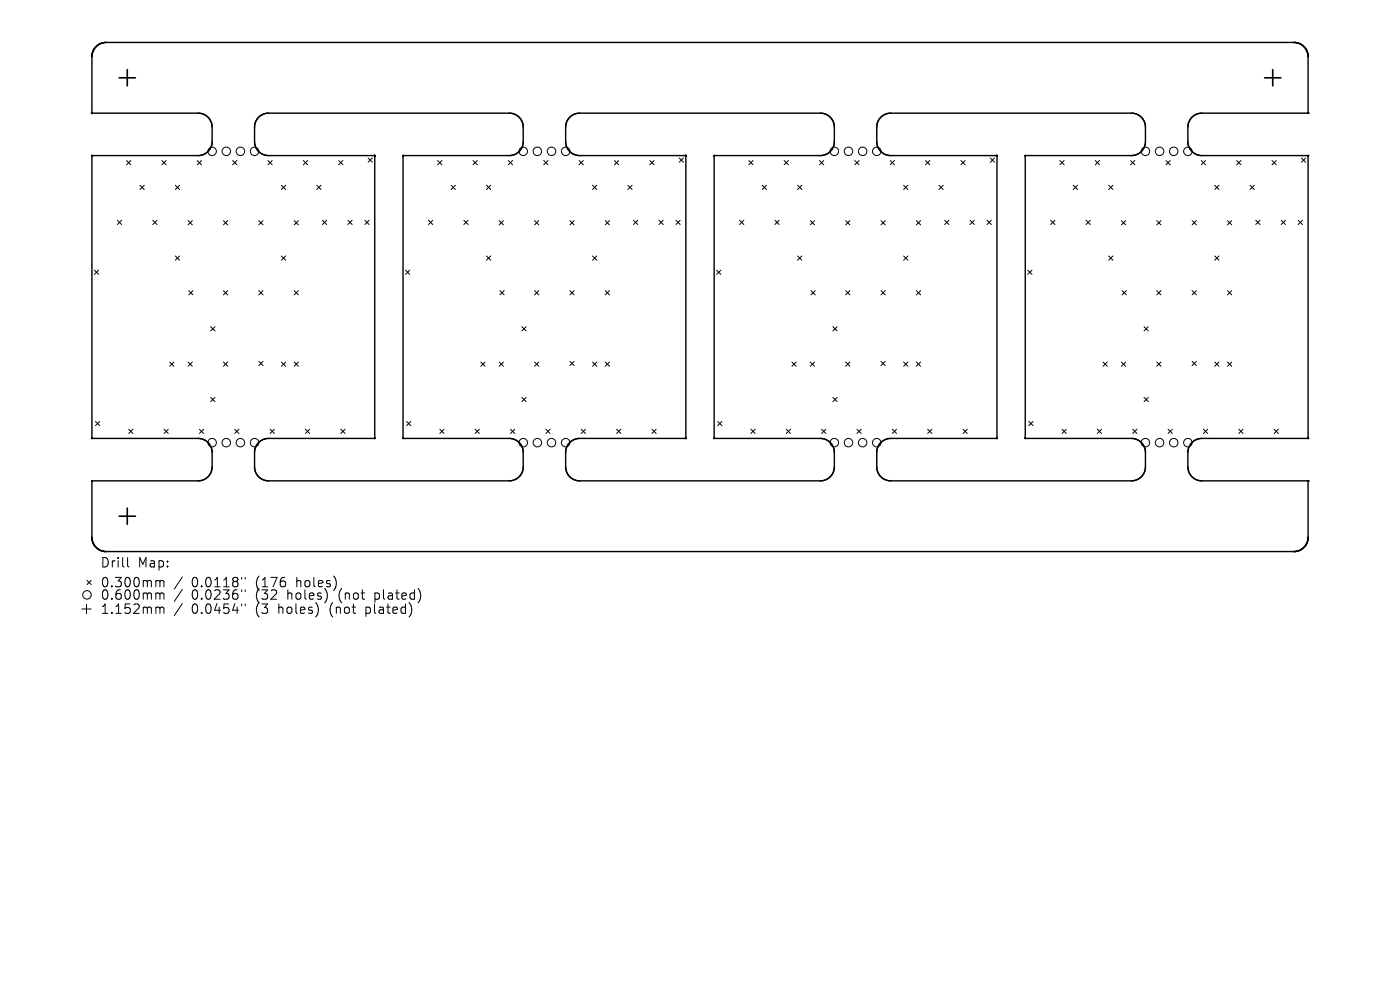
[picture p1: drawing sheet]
<svg xmlns="http://www.w3.org/2000/svg" width="297mm" height="210mm" viewBox="0 0 297 210" stroke-linecap="round" stroke-linejoin="round" font-family="sans-serif">
<defs><g id="words">
<g font-size="2.8">
<text x="21.4" y="120.6">Drill</text>
<text x="21.4" y="124.8">0.300mm</text>
<text x="29.3" y="120.6">Map:</text>
<text x="40.6" y="124.8">0.0118&quot;</text>
<text x="54.2" y="124.8">(176</text>
<text x="62.9" y="124.8">holes)</text>
<text x="21.4" y="127.4">0.600mm</text>
<text x="21.4" y="130.4">1.152mm</text>
<text x="40.6" y="127.4">0.0236&quot;</text>
<text x="40.6" y="130.4">0.0454&quot;</text>
<text x="54.2" y="127.4">(32</text>
<text x="54.2" y="130.4">(3</text>
<text x="59.1" y="130.4">holes)</text>
<text x="61" y="127.4">holes)</text>
<text x="70" y="130.4">(not</text>
<text x="71.9" y="127.4">(not</text>
<text x="77.8" y="130.4">plated)</text>
<text x="79.7" y="127.4">plated)</text>
</g>
</g></defs>
<g fill="none" stroke="#000" stroke-width=".3">
<path d="M19.5 12v12M19.5 12h.1M19.5 11.7v.3M19.5 11.7h.1M19.6 11.5l-.1 .2M19.6 11.5h.1M19.6 11.4v.1M19.6 11.4h.1M19.6 11.1v.3M19.6 11.1h.1M19.7 10.9l-.1 .2M19.7 10.9h.1"/>
<path d="M19.7 10.8v.1M19.7 10.8h.1M19.8 10.6l-.1 .2M19.8 10.6h.1M19.9 10.6h.1M20 10.4l-.1 .2M20 10.3h.1M20.2 10.1l-.2 .2M20.2 10.1h.1M20.4 9.9l-.2 .2M20.4 9.9h.1M20.6 9.7l-.2 .2"/>
<path d="M20.6 9.7h.1M20.8 9.5l-.2 .2M20.8 9.5h.1M20.9 9.5h-.1M21.1 9.4l-.2 .1M21.1 9.4h.1M21.3 9.2l-.2 .1M21.3 9.2h.1M21.4 9.2h-.1M21.4 9.2h.1M21.6 9.1l-.2 .1M21.6 9.1h.1"/>
<path d="M21.7 9.1h-.1M21.9 9.1h-.2M21.9 9.1h.1M22 9.1h-.1M22 9.1h.1M22.2 9l-.2 .1M22.2 9h.1M22.5 9h-.3M22.5 9h.1M274.5 9h.1M274.5 9h-252M274.5 9h.3"/>
<path d="M274.8 9h.1M274.8 9l.2 .1M275 9.1h.1M275.1 9.1h.1M275.1 9.1h.2M275.3 9.1h.1M275.4 9.1h.1M275.4 9.1l.2 .1M275.6 9.2h.1M275.7 9.2l.2 .1M275.7 9.2h.1M275.9 9.3v.1"/>
<path d="M275.9 9.4h.1M275.9 9.4l.2 .1M276.2 9.5h.1M276.2 9.5l.2 .2M276.4 9.7h.1M276.4 9.7l.2 .2M276.6 9.9l.2 .2M276.6 9.9h.1M276.8 10.1h.1M276.8 10.1l.2 .2M277 10.3h.1M277 10.3v.1"/>
<path d="M277 10.4l.1 .2M277.1 10.6h.1M277.2 10.6l.1 .3M277.2 10.6h.1M277.3 10.9h.1M277.3 10.9l.1 .2M277.4 11.1v.1M277.4 11.2v.2M277.4 11.4l.1 12.6M277.4 11.4h.1M19.5 33v60M19.5 24h.1"/>
<path d="M19.5 33h.1M19.5 24h22.5a2.97 2.97 0 0 1 3 3v3a2.97 2.97 0 0 1-3 3h-22.5M79.5 33h.1M79.5 33h-22.5a2.97 2.97 0 0 1-3-3v-3a2.97 2.97 0 0 1 3-3h51a2.97 2.97 0 0 1 3 3v3a2.97 2.97 0 0 1-3 3h-22.5M79.5 33v60M85.5 33v60M85.5 33h.1M145.5 33h-22.5a2.97 2.97 0 0 1-3-3v-3a2.97 2.97 0 0 1 3-3h51a2.97 2.97 0 0 1 3 3v3a2.97 2.97 0 0 1-3 3h-22.5M145.5 33h.1M145.5 33v60M151.5 33v60M151.5 33h.1"/>
<path d="M211.5 33h-22.5a2.97 2.97 0 0 1-3-3v-3a2.97 2.97 0 0 1 3-3h51a2.97 2.97 0 0 1 3 3v3a2.97 2.97 0 0 1-3 3h-22.5M211.5 33h.1M211.5 33v60M217.5 33v60M217.5 33h.1M277.5 24h.1M277.5 33h.1M277.5 24h-22.5a2.97 2.97 0 0 0-3 3v3a2.97 2.97 0 0 0 3 3h22.5M277.5 33v60M19.5 93h.1M19.5 93h22.5a2.97 2.97 0 0 1 3 3v3a2.97 2.97 0 0 1-3 3h-22.5M79.5 93h.1"/>
<path d="M79.5 93h-22.5a2.97 2.97 0 0 0-3 3v3a2.97 2.97 0 0 0 3 3h51a2.97 2.97 0 0 0 3-3v-3a2.97 2.97 0 0 0-3-3h-22.5M85.5 93h.1M145.5 93h-22.5a2.97 2.97 0 0 0-3 3v3a2.97 2.97 0 0 0 3 3h51a2.97 2.97 0 0 0 3-3v-3a2.97 2.97 0 0 0-3-3h-22.5M145.5 93h.1M151.5 93h.1M211.5 93h-22.5a2.97 2.97 0 0 0-3 3v3a2.97 2.97 0 0 0 3 3h51a2.97 2.97 0 0 0 3-3v-3a2.97 2.97 0 0 0-3-3h-22.5M211.5 93h.1M217.5 93h.1M277.5 93h.1M277.5 93h-22.5a2.97 2.97 0 0 0-3 3v3a2.97 2.97 0 0 0 3 3h22.5M19.5 102v12M19.5 102h.1"/>
<path d="M19.5 114h.1M19.5 114v.3M19.5 114.3h.1M19.5 114.3l.1 .3M19.6 114.6h.1M19.6 114.6v.3M19.6 114.9h.1M19.6 114.9l.1 .2M19.7 115.1h.1M19.7 115.2h.1M19.7 115.2l.1 .2M19.8 115.4h.1"/>
<path d="M19.9 115.4h.1M19.9 115.4l.1 .2M20 115.6h.1M20 115.6v.1M20 115.7h.1M20 115.7l.2 .2M20.2 115.9h.1M20.2 115.9l.2 .2M20.4 116.1h.1M20.4 116.1l.2 .2M20.6 116.3h.1M20.6 116.3l.2 .2"/>
<path d="M20.8 116.5h.1M20.9 116.5l.2 .1M21.1 116.6h.1M21.1 116.6v.1M21.1 116.7h.1M21.1 116.7l.2 .1M21.3 116.8h.1M21.4 116.8h.1M21.4 116.8l.2 .1M21.6 116.9h.1M21.7 116.9h.2M21.9 116.9h.1"/>
<path d="M21.9 116.9l.3 .1M22.2 117h.1M22.2 117h.3M22.5 117h.1M22.5 117h252M274.5 117h.1M274.8 117h-.3M274.8 117h.1M275 116.9l-.2 .1M275.1 116.9h-.1M275.1 116.9h.1M275.3 116.9h.1"/>
<path d="M275.3 116.9h-.2M275.4 116.9h.1M275.4 116.9h-.1M275.6 116.8l-.2 .1M275.6 116.8h.1M275.7 116.8h-.1M275.7 116.8h.1M275.9 116.6l-.2 .2M275.9 116.6h.1M276.1 116.5l-.2 .1M276.1 116.5h.1M276.2 116.5h.1"/>
<path d="M276.4 116.3l-.2 .2M276.4 116.3h.1M276.6 116.1h.1M276.6 116.1l-.2 .2M276.8 115.9h.1M276.8 115.9l-.2 .2M277.1 115.4l-.3 .5M277.1 115.4h.1M277.2 115.4h.1M277.3 115.2l-.1 .2M277.3 115.1v.1M277.3 115.1h.1"/>
<path d="M277.4 114.9l-.1 .2M277.4 114.8v.1M277.5 102h.1M277.5 102v12l-.1 .8"/>
</g>
<g fill="#000" stroke="#000" stroke-width=".21">
<circle cx="19.5" cy="24" r=".15"/>
<circle cx="79.5" cy="33" r=".15"/>
<circle cx="145.5" cy="33" r=".15"/>
<circle cx="211.5" cy="33" r=".15"/>
</g>
<g fill="none" stroke="#000" stroke-width=".21">
<path d="M26.9 34.1l.9 .9M27.8 34.1l-.9 .9M29.7 39.3l.9 .9M30.6 39.3l-.9 .9M34.4 34.1l.9 .9M35.3 34.1l-.9 .9M37.2 39.3l.9 .9M38.1 39.3l-.9 .9M41.9 34.1l.9 .9M42.8 34.1l-.9 .9M49.4 34.1l.9 .9M50.3 34.1l-.9 .9"/>
<path d="M56.9 34.1l.9 .9M57.8 34.1l-.9 .9M59.7 39.3l.9 .9M60.6 39.3l-.9 .9M64.4 34.1l.9 .9M65.3 34.1l-.9 .9M67.2 39.3l.9 .9M68.1 39.3l-.9 .9M71.9 34.1l.9 .9M72.8 34.1l-.9 .9M78.1 33.5l.9 .9M79 33.5l-.9 .9"/>
<path d="M92.9 34.1l.9 .9M93.8 34.1l-.9 .9M95.7 39.3l.9 .9M96.6 39.3l-.9 .9M100.4 34.1l.9 .9M101.3 34.1l-.9 .9M103.2 39.3l.9 .9M104.1 39.3l-.9 .9M107.9 34.1l.9 .9M108.8 34.1l-.9 .9M115.4 34.1l.9 .9M116.3 34.1l-.9 .9"/>
<path d="M122.9 34.1l.9 .9M123.8 34.1l-.9 .9M125.7 39.3l.9 .9M126.6 39.3l-.9 .9M130.4 34.1l.9 .9M131.3 34.1l-.9 .9M133.2 39.3l.9 .9M134.1 39.3l-.9 .9M137.9 34.1l.9 .9M138.8 34.1l-.9 .9M144.1 33.5l.9 .9M145 33.5l-.9 .9"/>
<path d="M158.9 34.1l.9 .9M159.8 34.1l-.9 .9M161.7 39.3l.9 .9M162.6 39.3l-.9 .9M166.4 34.1l.9 .9M167.3 34.1l-.9 .9M169.2 39.3l.9 .9M170.1 39.3l-.9 .9M173.9 34.1l.9 .9M174.8 34.1l-.9 .9M181.4 34.1l.9 .9M182.3 34.1l-.9 .9"/>
<path d="M188.9 34.1l.9 .9M189.8 34.1l-.9 .9M191.7 39.3l.9 .9M192.6 39.3l-.9 .9M196.4 34.1l.9 .9M197.3 34.1l-.9 .9M199.2 39.3l.9 .9M200.1 39.3l-.9 .9M203.9 34.1l.9 .9M204.8 34.1l-.9 .9M210.1 33.5l.9 .9M211 33.5l-.9 .9"/>
<path d="M224.9 34.1l.9 .9M225.8 34.1l-.9 .9M227.7 39.3l.9 .9M228.6 39.3l-.9 .9M232.4 34.1l.9 .9M233.3 34.1l-.9 .9M235.2 39.3l.9 .9M236.1 39.3l-.9 .9M239.9 34.1l.9 .9M240.8 34.1l-.9 .9M247.4 34.1l.9 .9M248.3 34.1l-.9 .9"/>
<path d="M254.9 34.1l.9 .9M255.8 34.1l-.9 .9M257.7 39.3l.9 .9M258.6 39.3l-.9 .9M262.4 34.1l.9 .9M263.3 34.1l-.9 .9M265.2 39.3l.9 .9M266.1 39.3l-.9 .9M269.9 34.1l.9 .9M270.8 34.1l-.9 .9M276.1 33.5l.9 .9M277 33.5l-.9 .9"/>
<path d="M20 57.3l.9 .9M20.9 57.3l-.9 .9M24.9 46.7l.9 .9M25.8 46.7l-.9 .9M32.4 46.7l.9 .9M33.3 46.7l-.9 .9M37.2 54.3l.9 .9M38.1 54.3l-.9 .9M39.9 46.8l.9 .9M40.8 46.8l-.9 .9M47.4 46.8l.9 .9M48.3 46.8l-.9 .9"/>
<path d="M54.9 46.8l.9 .9M55.8 46.8l-.9 .9M59.7 54.3l.9 .9M60.6 54.3l-.9 .9M62.4 46.8l.9 .9M63.3 46.8l-.9 .9M68.4 46.7l.9 .9M69.3 46.7l-.9 .9M73.8 46.7l.9 .9M74.7 46.7l-.9 .9M77.4 46.7l.9 .9M78.3 46.7l-.9 .9"/>
<path d="M86 57.3l.9 .9M86.9 57.3l-.9 .9M90.9 46.7l.9 .9M91.8 46.7l-.9 .9M98.4 46.7l.9 .9M99.3 46.7l-.9 .9M103.2 54.3l.9 .9M104.1 54.3l-.9 .9M105.9 46.8l.9 .9M106.8 46.8l-.9 .9M113.4 46.8l.9 .9M114.3 46.8l-.9 .9"/>
<path d="M120.9 46.8l.9 .9M121.8 46.8l-.9 .9M125.7 54.3l.9 .9M126.6 54.3l-.9 .9M128.4 46.8l.9 .9M129.3 46.8l-.9 .9M134.4 46.7l.9 .9M135.3 46.7l-.9 .9M139.8 46.7l.9 .9M140.7 46.7l-.9 .9M143.4 46.7l.9 .9M144.3 46.7l-.9 .9"/>
<path d="M152 57.3l.9 .9M152.9 57.3l-.9 .9M156.9 46.7l.9 .9M157.8 46.7l-.9 .9M164.4 46.7l.9 .9M165.3 46.7l-.9 .9M169.2 54.3l.9 .9M170.1 54.3l-.9 .9M171.9 46.8l.9 .9M172.8 46.8l-.9 .9M179.4 46.8l.9 .9M180.3 46.8l-.9 .9"/>
<path d="M186.9 46.8l.9 .9M187.8 46.8l-.9 .9M191.7 54.3l.9 .9M192.6 54.3l-.9 .9M194.4 46.8l.9 .9M195.3 46.8l-.9 .9M200.4 46.7l.9 .9M201.3 46.7l-.9 .9M205.8 46.7l.9 .9M206.7 46.7l-.9 .9M209.4 46.7l.9 .9M210.3 46.7l-.9 .9"/>
<path d="M218 57.3l.9 .9M218.9 57.3l-.9 .9M222.9 46.7l.9 .9M223.8 46.7l-.9 .9M230.4 46.7l.9 .9M231.3 46.7l-.9 .9M235.2 54.3l.9 .9M236.1 54.3l-.9 .9M237.9 46.8l.9 .9M238.8 46.8l-.9 .9M245.4 46.8l.9 .9M246.3 46.8l-.9 .9"/>
<path d="M252.9 46.8l.9 .9M253.8 46.8l-.9 .9M257.7 54.3l.9 .9M258.6 54.3l-.9 .9M260.4 46.8l.9 .9M261.3 46.8l-.9 .9M266.4 46.7l.9 .9M267.3 46.7l-.9 .9M271.8 46.7l.9 .9M272.7 46.7l-.9 .9M275.4 46.7l.9 .9M276.3 46.7l-.9 .9"/>
<path d="M36 76.8l.9 .9M36.9 76.8l-.9 .9M39.9 76.8l.9 .9M40.1 61.7l.9 .9M40.8 76.8l-.9 .9M41 61.7l-.9 .9M44.7 69.3l.9 .9M45.6 69.3l-.9 .9M47.4 61.7l.9 .9M47.4 76.8l.9 .9M48.3 61.7l-.9 .9M48.3 76.8l-.9 .9"/>
<path d="M54.9 76.7l.9 .9M54.9 61.7l.9 .9M55.8 61.7l-.9 .9M55.8 76.7l-.9 .9M59.7 76.8l.9 .9M60.6 76.8l-.9 .9M62.4 61.7l.9 .9M62.4 76.8l.9 .9M63.3 61.7l-.9 .9M63.3 76.8l-.9 .9M102 76.8l.9 .9M102.9 76.8l-.9 .9"/>
<path d="M105.9 76.8l.9 .9M106.1 61.7l.9 .9M106.8 76.8l-.9 .9M107 61.7l-.9 .9M110.7 69.3l.9 .9M111.6 69.3l-.9 .9M113.4 61.7l.9 .9M113.4 76.8l.9 .9M114.3 61.7l-.9 .9M114.3 76.8l-.9 .9M120.9 76.7l.9 .9M120.9 61.7l.9 .9"/>
<path d="M121.8 61.7l-.9 .9M121.8 76.7l-.9 .9M125.7 76.8l.9 .9M126.6 76.8l-.9 .9M128.4 61.7l.9 .9M128.4 76.8l.9 .9M129.3 61.7l-.9 .9M129.3 76.8l-.9 .9M168 76.8l.9 .9M168.9 76.8l-.9 .9M171.9 76.8l.9 .9M172.1 61.7l.9 .9"/>
<path d="M172.8 76.8l-.9 .9M173 61.7l-.9 .9M176.7 69.3l.9 .9M177.6 69.3l-.9 .9M179.4 61.7l.9 .9M179.4 76.8l.9 .9M180.3 61.7l-.9 .9M180.3 76.8l-.9 .9M186.9 76.7l.9 .9M186.9 61.7l.9 .9M187.8 61.7l-.9 .9M187.8 76.7l-.9 .9"/>
<path d="M191.7 76.8l.9 .9M192.6 76.8l-.9 .9M194.4 61.7l.9 .9M194.4 76.8l.9 .9M195.3 61.7l-.9 .9M195.3 76.8l-.9 .9M234 76.8l.9 .9M234.9 76.8l-.9 .9M237.9 76.8l.9 .9M238.1 61.7l.9 .9M238.8 76.8l-.9 .9M239 61.7l-.9 .9"/>
<path d="M242.7 69.3l.9 .9M243.6 69.3l-.9 .9M245.4 61.7l.9 .9M245.4 76.8l.9 .9M246.3 61.7l-.9 .9M246.3 76.8l-.9 .9M252.9 76.7l.9 .9M252.9 61.7l.9 .9M253.8 61.7l-.9 .9M253.8 76.7l-.9 .9M257.7 76.8l.9 .9M258.6 76.8l-.9 .9"/>
<path d="M260.4 61.7l.9 .9M260.4 76.8l.9 .9M261.3 61.7l-.9 .9M261.3 76.8l-.9 .9M20.3 89.4l.9 .9M21.2 89.4l-.9 .9M27.3 91.1l.9 .9M28.2 91.1l-.9 .9M34.8 91.1l.9 .9M35.7 91.1l-.9 .9M42.3 91.1l.9 .9M43.2 91.1l-.9 .9"/>
<path d="M44.7 84.3l.9 .9M45.6 84.3l-.9 .9M49.8 91.1l.9 .9M50.7 91.1l-.9 .9M57.3 91.1l.9 .9M58.2 91.1l-.9 .9M64.8 91.1l.9 .9M65.7 91.1l-.9 .9M72.3 91.1l.9 .9M73.2 91.1l-.9 .9M86.3 89.4l.9 .9M87.2 89.4l-.9 .9"/>
<path d="M93.3 91.1l.9 .9M94.2 91.1l-.9 .9M100.8 91.1l.9 .9M101.7 91.1l-.9 .9M108.3 91.1l.9 .9M109.2 91.1l-.9 .9M110.7 84.3l.9 .9M111.6 84.3l-.9 .9M115.8 91.1l.9 .9M116.7 91.1l-.9 .9M123.3 91.1l.9 .9M124.2 91.1l-.9 .9"/>
<path d="M130.8 91.1l.9 .9M131.7 91.1l-.9 .9M138.3 91.1l.9 .9M139.2 91.1l-.9 .9M152.3 89.4l.9 .9M153.2 89.4l-.9 .9M159.3 91.1l.9 .9M160.2 91.1l-.9 .9M166.8 91.1l.9 .9M167.7 91.1l-.9 .9M174.3 91.1l.9 .9M175.2 91.1l-.9 .9"/>
<path d="M176.7 84.3l.9 .9M177.6 84.3l-.9 .9M181.8 91.1l.9 .9M182.7 91.1l-.9 .9M189.3 91.1l.9 .9M190.2 91.1l-.9 .9M196.8 91.1l.9 .9M197.7 91.1l-.9 .9M204.3 91.1l.9 .9M205.2 91.1l-.9 .9M218.3 89.4l.9 .9M219.2 89.4l-.9 .9"/>
<path d="M225.3 91.1l.9 .9M226.2 91.1l-.9 .9M232.8 91.1l.9 .9M233.7 91.1l-.9 .9M240.3 91.1l.9 .9M241.2 91.1l-.9 .9M242.7 84.3l.9 .9M243.6 84.3l-.9 .9M247.8 91.1l.9 .9M248.7 91.1l-.9 .9M255.3 91.1l.9 .9M256.2 91.1l-.9 .9"/>
<path d="M262.8 91.1l.9 .9M263.7 91.1l-.9 .9M270.3 91.1l.9 .9M271.2 91.1l-.9 .9M27.1 118.3v1.7l.3 .3M17.4 129.2h2M18.4 128.2v2M18.5 123.1l.9 .9M19.4 123.1l-.9 .9M33.6 123.1l.3 .3M33.6 125.8l.3 .3M33.6 128.8l.3 .3"/>
<path d="M33.9 123.4v1.1M33.9 126.1v1M33.9 129.1v1M33.9 123.4l.3-.3 .5 .1 .1 1.3M33.9 126.1l.3-.3 .5 .1 .1 1.2M33.9 129.1l.3-.3 .5 .1 .1 1.2M38.7 122.4l-1.7 2.6M38.7 125l-1.7 2.6M38.7 128l-1.7 2.6M51.3 122.5v.4M51.3 125.1v.4M51.3 128.1v.4"/>
<path d="M52 122.5v.4M52 125.1v.4M52 128.1v.4M67.4 128.7v1.3M69.4 126.2v.8M71.3 123v1.4M87.3 128.7l.1 .8-.5 1.3M88.8 124.9a2.35 2.35 0 0 1 0 2.9"/>
<circle cx="45" cy="32.1" r=".9"/>
<circle cx="48" cy="32.1" r=".9"/>
<circle cx="51" cy="32.1" r=".9"/>
<circle cx="54" cy="32.1" r=".9"/>
<circle cx="111" cy="32.1" r=".9"/>
<circle cx="114" cy="32.1" r=".9"/>
<circle cx="117" cy="32.1" r=".9"/>
<circle cx="120" cy="32.1" r=".9"/>
<circle cx="177" cy="32.1" r=".9"/>
<circle cx="180" cy="32.1" r=".9"/>
<circle cx="183" cy="32.1" r=".9"/>
<circle cx="186" cy="32.1" r=".9"/>
<circle cx="243" cy="32.1" r=".9"/>
<circle cx="246" cy="32.1" r=".9"/>
<circle cx="249" cy="32.1" r=".9"/>
<circle cx="252" cy="32.1" r=".9"/>
<circle cx="45" cy="93.9" r=".9"/>
<circle cx="48" cy="93.9" r=".9"/>
<circle cx="51" cy="93.9" r=".9"/>
<circle cx="54" cy="93.9" r=".9"/>
<circle cx="111" cy="93.9" r=".9"/>
<circle cx="114" cy="93.9" r=".9"/>
<circle cx="117" cy="93.9" r=".9"/>
<circle cx="120" cy="93.9" r=".9"/>
<circle cx="177" cy="93.9" r=".9"/>
<circle cx="180" cy="93.9" r=".9"/>
<circle cx="183" cy="93.9" r=".9"/>
<circle cx="186" cy="93.9" r=".9"/>
<circle cx="243" cy="93.9" r=".9"/>
<circle cx="246" cy="93.9" r=".9"/>
<circle cx="249" cy="93.9" r=".9"/>
<circle cx="252" cy="93.9" r=".9"/>
<circle cx="18.5" cy="126.2" r=".9"/>
</g>
<path d="M25.3 16.5h3.4M27 14.8v3.4M268.3 16.5h3.4M270 14.8v3.4M25.3 109.5h3.4M27 107.8v3.4" fill="none" stroke="#000" stroke-width=".35"/>
<use href="#words"/>
</svg>
